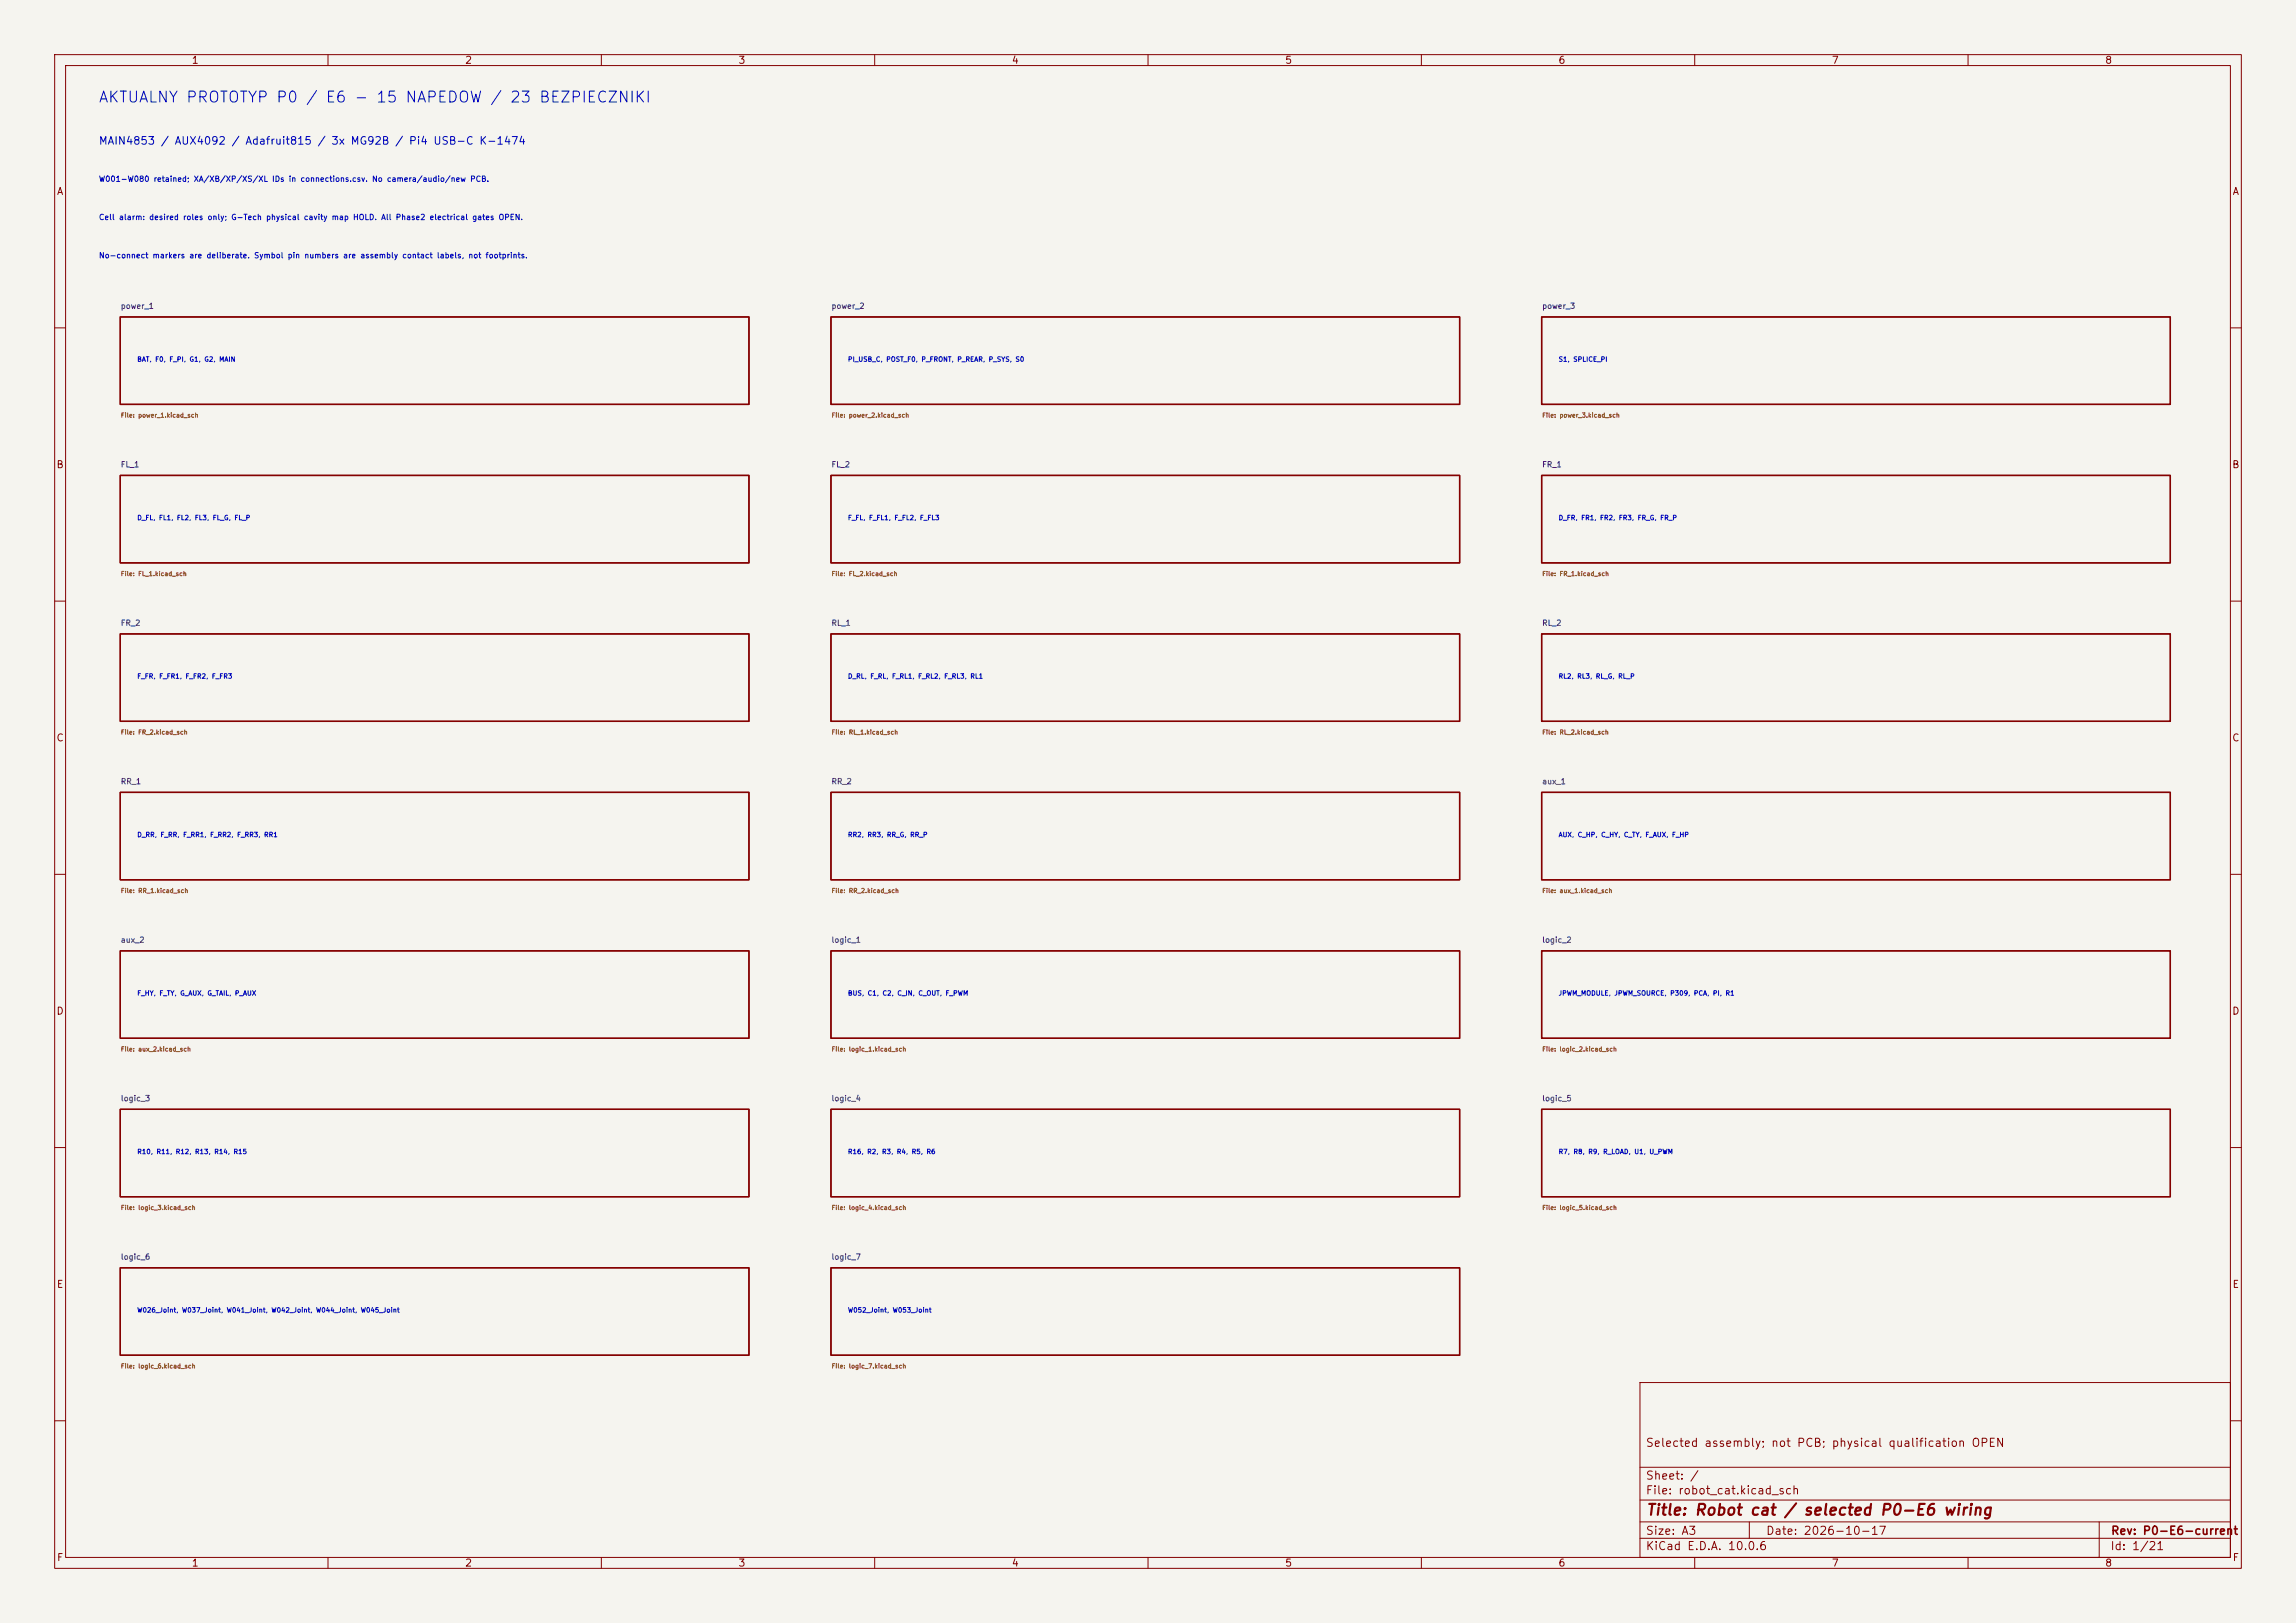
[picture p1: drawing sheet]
<svg xmlns="http://www.w3.org/2000/svg" width="420mm" height="297mm" viewBox="0 0 420 297" stroke-linecap="round" stroke-linejoin="round" font-family="sans-serif">
<defs><g id="words">
<text font-size="2" fill="#0000c2" x="17.9" y="19.3">AKTUALNY PROTOTYP P0 / E6 - 15 NAPEDOW / 23 BEZPIECZNIKI</text>
<text font-size="2" fill="#840000" x="301" y="277.8">Title: Robot cat / selected P0-E6 wiring</text>
<g font-size="1.5" fill="#840000">
<text x="300.9" y="265.1">Selected assembly; not PCB; physical qualification OPEN</text>
<text x="300.9" y="273.8">File: robot_cat.kicad_sch</text>
<text x="300.9" y="271.1">Sheet: /</text>
<text x="300.9" y="281.2">Size: A3</text>
<text x="322.9" y="281.2">Date: 2026-10-17</text>
<text x="386" y="281.2">Rev: P0-E6-current</text>
<text x="300.9" y="284">KiCad E.D.A. 10.0.6</text>
<text x="385.9" y="284">Id: 1/21</text>
</g>
<text font-size="1.4" fill="#0000c2" x="18" y="26.8">MAIN4853 / AUX4092 / Adafruit815 / 3x MG92B / Pi4 USB-C K-1474</text>
<g font-size="1.3" fill="#840000">
<text x="35" y="12">1</text>
<text x="85" y="12">2</text>
<text x="135" y="12">3</text>
<text x="185" y="12">4</text>
<text x="235" y="12">5</text>
<text x="285" y="12">6</text>
<text x="335" y="12">7</text>
<text x="385" y="12">8</text>
<text x="10.3" y="36">A</text>
<text x="408.3" y="36">A</text>
<text x="10.2" y="86">B</text>
<text x="408.2" y="86">B</text>
<text x="10.2" y="136">C</text>
<text x="408.2" y="136">C</text>
<text x="10.2" y="186">D</text>
<text x="408.2" y="186">D</text>
<text x="10.3" y="236">E</text>
<text x="408.3" y="236">E</text>
<text x="10.3" y="286">F</text>
<text x="35" y="287">1</text>
<text x="85" y="287">2</text>
<text x="135" y="287">3</text>
<text x="185" y="287">4</text>
<text x="235" y="287">5</text>
<text x="285" y="287">6</text>
<text x="335" y="287">7</text>
<text x="385" y="287">8</text>
<text x="408.3" y="286">F</text>
</g>
<g font-size="1" fill="#0000c2">
<text x="18" y="33.5">W001-W080 retained; XA/XB/XP/XS/XL IDs in connections.csv. No camera/audio/new PCB.</text>
<text x="18" y="40.5">Cell alarm: desired roles only; G-Tech physical cavity map HOLD. All Phase2 electrical gates OPEN.</text>
<text x="18" y="47.5">No-connect markers are deliberate. Symbol pin numbers are assembly contact labels, not footprints.</text>
</g>
<g font-size="1" fill="#006464">
<text x="22" y="56.8">power_1</text>
<text x="152" y="56.8">power_2</text>
<text x="282" y="56.8">power_3</text>
<text x="22" y="85.8">FL_1</text>
<text x="152" y="85.8">FL_2</text>
<text x="282" y="85.8">FR_1</text>
<text x="22" y="114.8">FR_2</text>
<text x="152" y="114.8">RL_1</text>
<text x="282" y="114.8">RL_2</text>
<text x="22" y="143.8">RR_1</text>
<text x="152" y="143.8">RR_2</text>
<text x="282" y="143.8">aux_1</text>
<text x="22" y="172.8">aux_2</text>
<text x="152" y="172.8">logic_1</text>
<text x="282" y="172.8">logic_2</text>
<text x="22" y="201.8">logic_3</text>
<text x="152" y="201.8">logic_4</text>
<text x="282" y="201.8">logic_5</text>
<text x="22" y="230.8">logic_6</text>
<text x="152" y="230.8">logic_7</text>
</g>
<g font-size=".9" fill="#0000c2">
<text x="25" y="66.4">BAT, F0, F_PI, G1, G2, MAIN</text>
<text x="155" y="66.4">PI_USB_C, POST_F0, P_FRONT, P_REAR, P_SYS, S0</text>
<text x="285" y="66.4">S1, SPLICE_PI</text>
<text x="25" y="95.4">D_FL, FL1, FL2, FL3, FL_G, FL_P</text>
<text x="155" y="95.4">F_FL, F_FL1, F_FL2, F_FL3</text>
<text x="285" y="95.4">D_FR, FR1, FR2, FR3, FR_G, FR_P</text>
<text x="25" y="124.4">F_FR, F_FR1, F_FR2, F_FR3</text>
<text x="155" y="124.4">D_RL, F_RL, F_RL1, F_RL2, F_RL3, RL1</text>
<text x="285" y="124.4">RL2, RL3, RL_G, RL_P</text>
<text x="25" y="153.4">D_RR, F_RR, F_RR1, F_RR2, F_RR3, RR1</text>
<text x="155" y="153.4">RR2, RR3, RR_G, RR_P</text>
<text x="285" y="153.4">AUX, C_HP, C_HY, C_TY, F_AUX, F_HP</text>
<text x="25" y="182.4">F_HY, F_TY, G_AUX, G_TAIL, P_AUX</text>
<text x="155" y="182.4">BUS, C1, C2, C_IN, C_OUT, F_PWM</text>
<text x="285" y="182.4">JPWM_MODULE, JPWM_SOURCE, P309, PCA, PI, R1</text>
<text x="25" y="211.4">R10, R11, R12, R13, R14, R15</text>
<text x="155" y="211.4">R16, R2, R3, R4, R5, R6</text>
<text x="285" y="211.4">R7, R8, R9, R_LOAD, U1, U_PWM</text>
<text x="25" y="240.4">W026_Joint, W037_Joint, W041_Joint, W042_Joint, W044_Joint, W045_Joint</text>
<text x="155" y="240.4">W052_Joint, W053_Joint</text>
</g>
<g font-size=".8" fill="#725600">
<text x="22" y="76.6">File: power_1.kicad_sch</text>
<text x="152" y="76.6">File: power_2.kicad_sch</text>
<text x="282" y="76.6">File: power_3.kicad_sch</text>
<text x="22" y="105.6">File: FL_1.kicad_sch</text>
<text x="152" y="105.6">File: FL_2.kicad_sch</text>
<text x="282" y="105.6">File: FR_1.kicad_sch</text>
<text x="22" y="134.6">File: FR_2.kicad_sch</text>
<text x="152" y="134.6">File: RL_1.kicad_sch</text>
<text x="282" y="134.6">File: RL_2.kicad_sch</text>
<text x="22" y="163.6">File: RR_1.kicad_sch</text>
<text x="152" y="163.6">File: RR_2.kicad_sch</text>
<text x="282" y="163.6">File: aux_1.kicad_sch</text>
<text x="22" y="192.6">File: aux_2.kicad_sch</text>
<text x="152" y="192.6">File: logic_1.kicad_sch</text>
<text x="282" y="192.6">File: logic_2.kicad_sch</text>
<text x="22" y="221.6">File: logic_3.kicad_sch</text>
<text x="152" y="221.6">File: logic_4.kicad_sch</text>
<text x="282" y="221.6">File: logic_5.kicad_sch</text>
<text x="22" y="250.6">File: logic_6.kicad_sch</text>
<text x="152" y="250.6">File: logic_7.kicad_sch</text>
</g>
</g></defs>
<path d="M0 0h420v297h-420z" fill="#f5f4ef" stroke="#f5f4ef" stroke-width=".18"/>
<g fill="none" stroke="#840000" stroke-width=".18">
<path d="M10 10h400v277h-400zM12 12h396v273h-396zM60 10v2M110 10v2M160 10v2M210 10v2M260 10v2M310 10v2M360 10v2M10 60h2M408 60h2M10 110h2"/>
<path d="M408 110h2M10 160h2M408 160h2M10 210h2M408 210h2M300 253h108v32h-108zM10 260h2M300 278.5h108M300 274.5h108M300 268.5h108M320 278.5v3M384 278.5v6.5"/>
<path d="M408 260h2M60 285v2M110 285v2M160 285v2M210 285v2M260 285v2M300 281.5h108M310 285v2M360 285v2"/>
</g>
<g fill="none" stroke="#840000" stroke-width=".25">
<path d="M22 58h115v16h-115zM152 58h115v16h-115zM282 58h115v16h-115zM22 87h115v16h-115zM152 87h115v16h-115zM282 87h115v16h-115zM22 116h115v16h-115zM152 116h115v16h-115zM282 116h115v16h-115zM22 145h115v16h-115zM152 145h115v16h-115zM282 145h115v16h-115z"/>
<path d="M22 174h115v16h-115zM152 174h115v16h-115zM282 174h115v16h-115zM22 203h115v16h-115zM152 203h115v16h-115zM282 203h115v16h-115zM22 232h115v16h-115zM152 232h115v16h-115z"/>
</g>
<use href="#words"/>
</svg>
